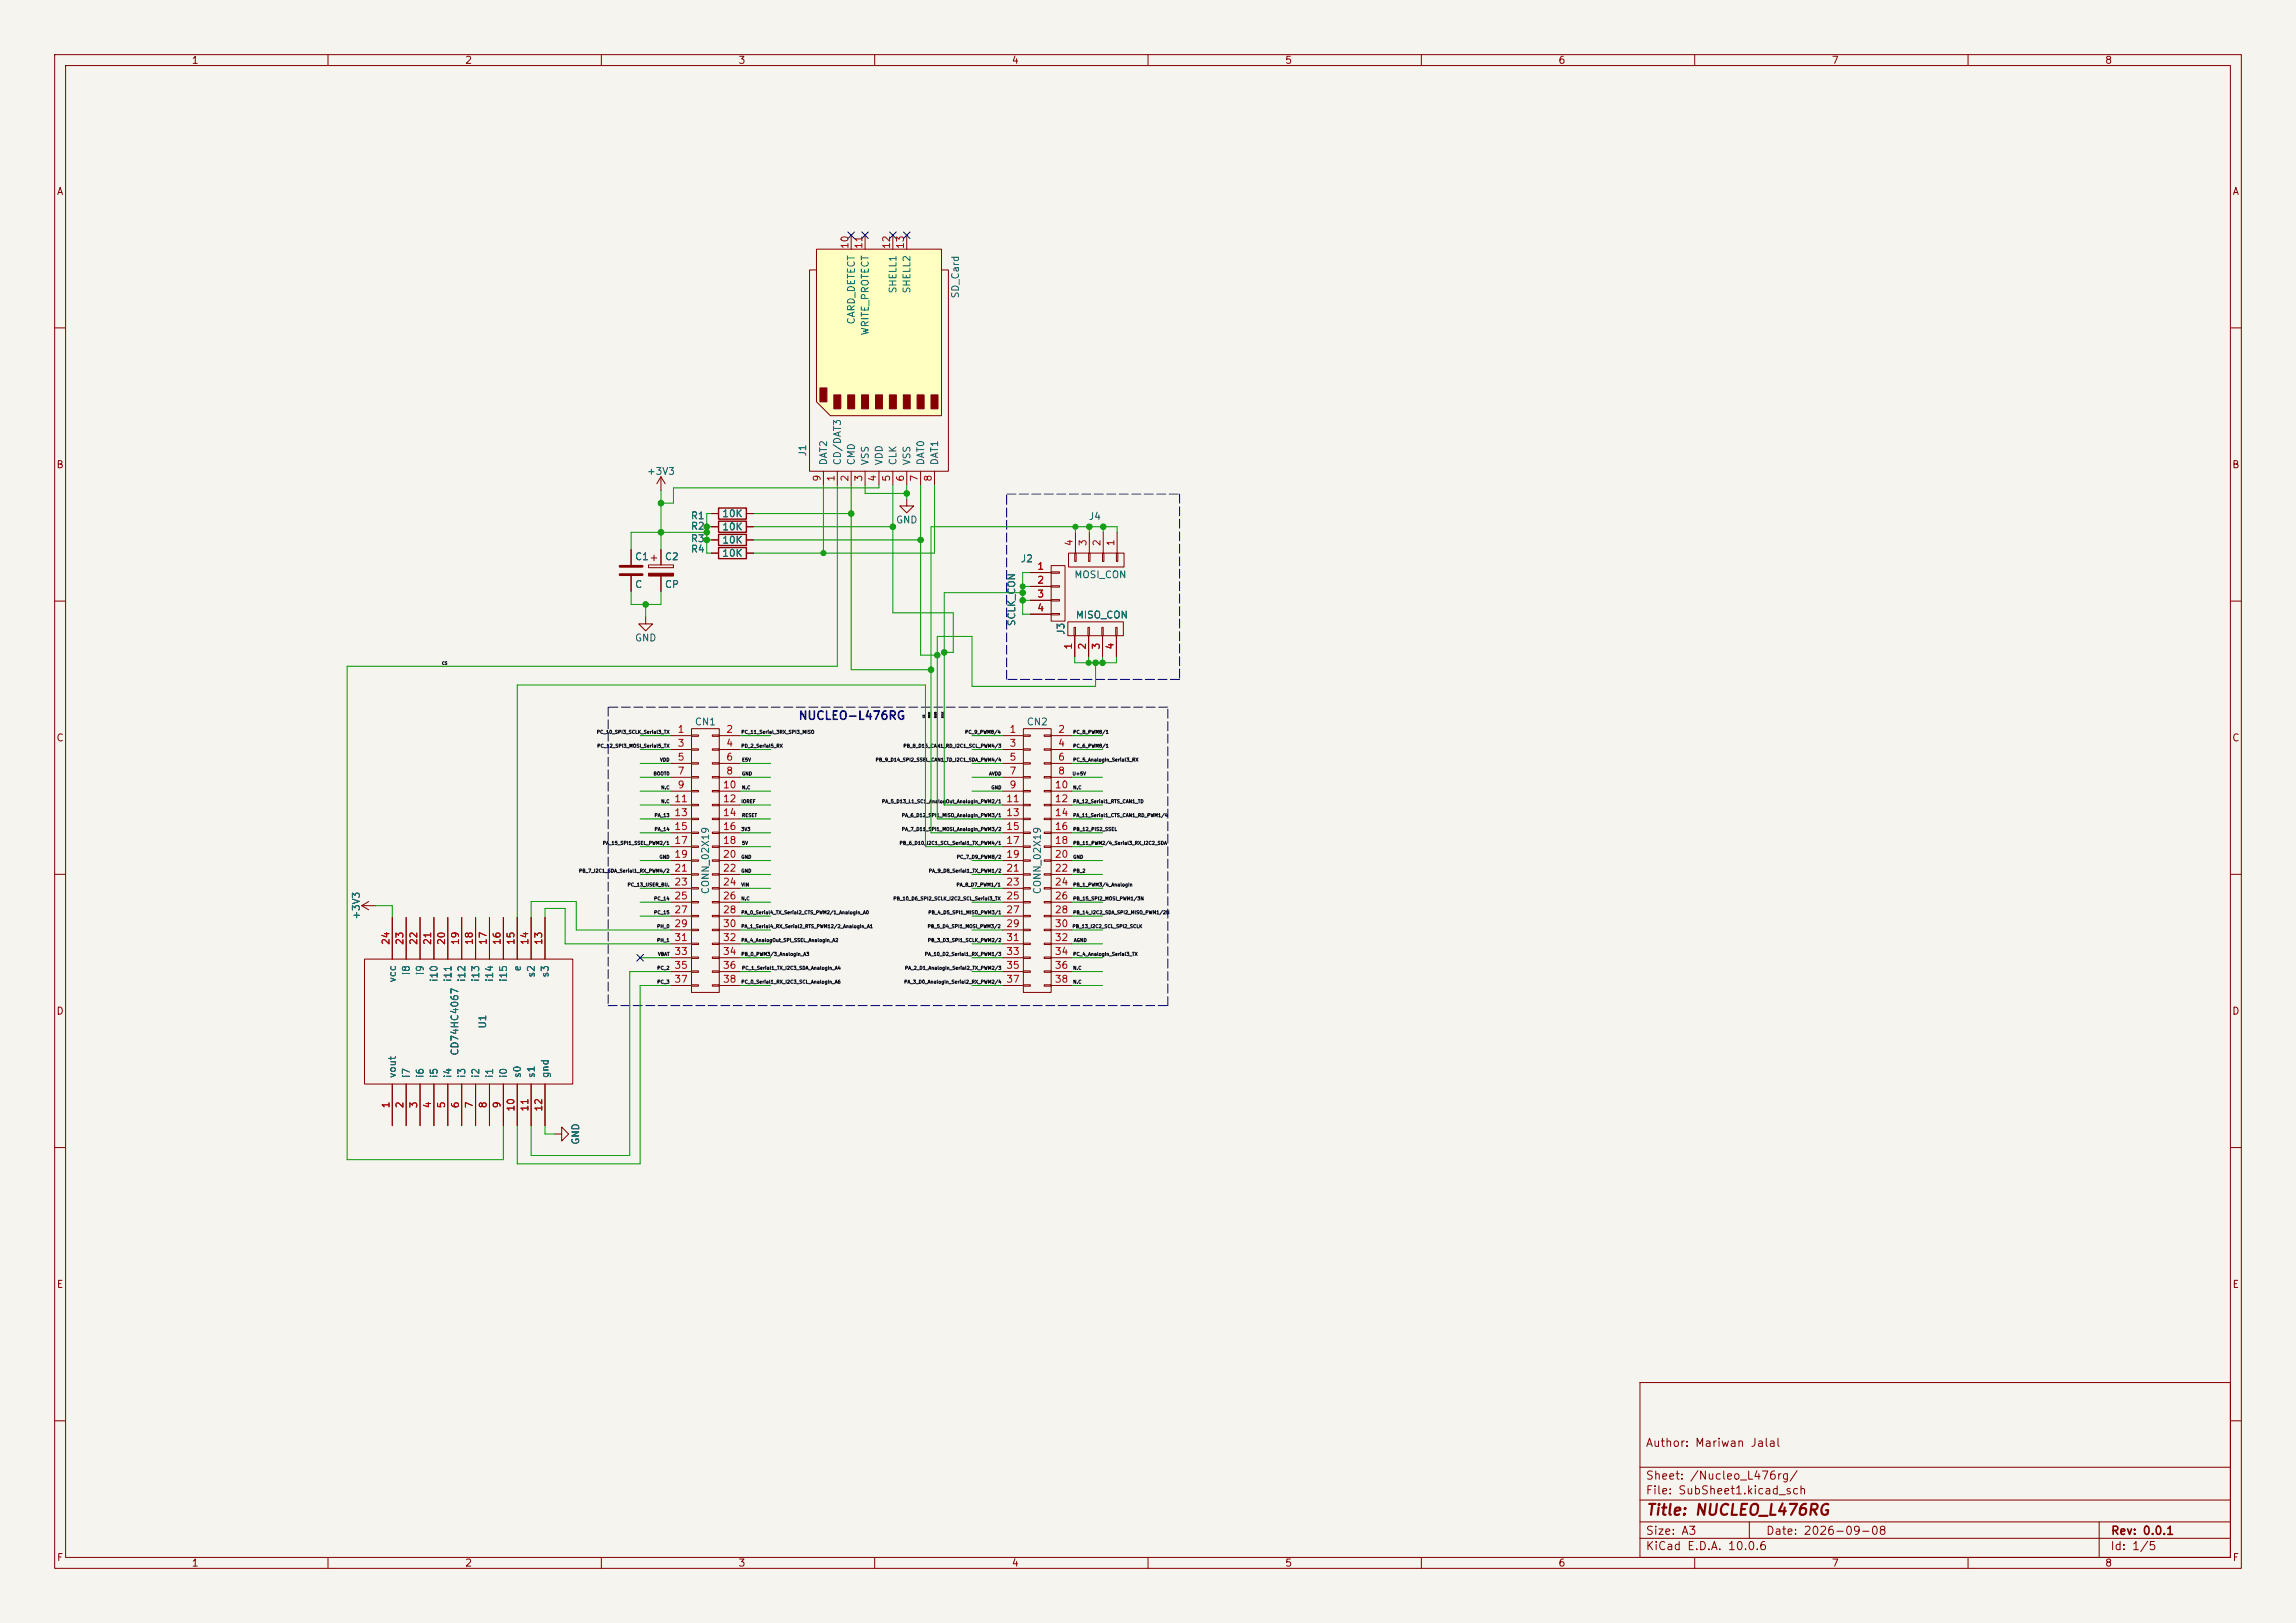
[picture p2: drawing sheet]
<svg xmlns="http://www.w3.org/2000/svg" width="420mm" height="297mm" viewBox="0 0 420 297" stroke-linecap="round" stroke-linejoin="round" font-family="sans-serif">
<defs><g id="words">
<text font-size="2" fill="#840000" x="301" y="277.8">Title: NUCLEO_L476RG</text>
<text font-size="1.5" fill="#0000c2" x="146" y="132.1">NUCLEO-L476RG</text>
<g font-size="1.5" fill="#840000">
<text x="300.9" y="265.1">Author: Mariwan Jalal</text>
<text x="300.9" y="273.8">File: SubSheet1.kicad_sch</text>
<text x="300.9" y="271.1">Sheet: /Nucleo_L476rg/</text>
<text x="300.9" y="281.2">Size: A3</text>
<text x="322.9" y="281.2">Date: 2026-09-08</text>
<text x="386" y="281.2">Rev: 0.0.1</text>
<text x="300.9" y="284">KiCad E.D.A. 10.0.6</text>
<text x="385.9" y="284">Id: 1/5</text>
</g>
<g font-size="1.3" fill="#840000">
<text x="35" y="12">1</text>
<text x="85" y="12">2</text>
<text x="135" y="12">3</text>
<text x="185" y="12">4</text>
<text x="235" y="12">5</text>
<text x="285" y="12">6</text>
<text x="335" y="12">7</text>
<text x="385" y="12">8</text>
<text x="10.3" y="36">A</text>
<text x="408.3" y="36">A</text>
<text x="10.2" y="86">B</text>
<text x="408.2" y="86">B</text>
<text x="10.2" y="136">C</text>
<text x="408.2" y="136">C</text>
<text x="10.2" y="186">D</text>
<text x="408.2" y="186">D</text>
<text x="10.3" y="236">E</text>
<text x="408.3" y="236">E</text>
<text x="10.3" y="286">F</text>
<text x="35" y="287">1</text>
<text x="85" y="287">2</text>
<text x="135" y="287">3</text>
<text x="185" y="287">4</text>
<text x="235" y="287">5</text>
<text x="285" y="287">6</text>
<text x="335" y="287">7</text>
<text x="385" y="287">8</text>
<text x="408.3" y="286">F</text>
</g>
<g font-size="1.3" fill="#a90000">
<text x="155.5" y="45.7" transform="rotate(-90 155.5 45.7)">10</text>
<text x="158" y="45.7" transform="rotate(-90 158 45.7)">11</text>
<text x="163.1" y="45.7" transform="rotate(-90 163.1 45.7)">12</text>
<text x="165.7" y="45.7" transform="rotate(-90 165.7 45.7)">13</text>
<text x="150.4" y="88.2" transform="rotate(-90 150.4 88.2)">9</text>
<text x="153" y="88.2" transform="rotate(-90 153 88.2)">1</text>
<text x="155.5" y="88.2" transform="rotate(-90 155.5 88.2)">2</text>
<text x="158" y="88.2" transform="rotate(-90 158 88.2)">3</text>
<text x="160.6" y="88.2" transform="rotate(-90 160.6 88.2)">4</text>
<text x="163.1" y="88.2" transform="rotate(-90 163.1 88.2)">5</text>
<text x="165.7" y="88.2" transform="rotate(-90 165.7 88.2)">6</text>
<text x="168.2" y="88.2" transform="rotate(-90 168.2 88.2)">7</text>
<text x="170.7" y="88.2" transform="rotate(-90 170.7 88.2)">8</text>
<text x="196.5" y="100" transform="rotate(-90 196.5 100)">4</text>
<text x="199.1" y="100" transform="rotate(-90 199.1 100)">3</text>
<text x="201.6" y="100" transform="rotate(-90 201.6 100)">2</text>
<text x="204.1" y="100" transform="rotate(-90 204.1 100)">1</text>
<text x="189.6" y="104.6">1</text>
<text x="189.6" y="107.1">2</text>
<text x="189.6" y="109.6">3</text>
<text x="189.6" y="112.2">4</text>
<text x="196.4" y="119" transform="rotate(-90 196.4 119)">1</text>
<text x="198.9" y="119" transform="rotate(-90 198.9 119)">2</text>
<text x="201.5" y="119" transform="rotate(-90 201.5 119)">3</text>
<text x="204" y="119" transform="rotate(-90 204 119)">4</text>
<text x="123.9" y="134.4">1</text>
<text x="123.9" y="136.9">3</text>
<text x="132.7" y="134.4">2</text>
<text x="132.7" y="136.9">4</text>
<text x="184.6" y="134.4">1</text>
<text x="184.6" y="136.9">3</text>
<text x="193.5" y="134.4">2</text>
<text x="193.5" y="136.9">4</text>
<text x="123.9" y="139.5">5</text>
<text x="123.9" y="142">7</text>
<text x="132.7" y="139.5">6</text>
<text x="132.7" y="142">8</text>
<text x="184.6" y="139.5">5</text>
<text x="184.6" y="142">7</text>
<text x="193.5" y="139.5">6</text>
<text x="193.5" y="142">8</text>
<text x="123.3" y="147.1">11</text>
<text x="123.3" y="149.6">13</text>
<text x="123.9" y="144.6">9</text>
<text x="132.1" y="144.6">10</text>
<text x="132.1" y="147.1">12</text>
<text x="132.1" y="149.6">14</text>
<text x="184" y="147.1">11</text>
<text x="184" y="149.6">13</text>
<text x="184.6" y="144.6">9</text>
<text x="192.8" y="144.6">10</text>
<text x="192.8" y="147.1">12</text>
<text x="192.8" y="149.6">14</text>
<text x="123.3" y="152.2">15</text>
<text x="123.3" y="154.7">17</text>
<text x="132.1" y="152.2">16</text>
<text x="132.1" y="154.7">18</text>
<text x="184" y="152.2">15</text>
<text x="184" y="154.7">17</text>
<text x="192.8" y="152.2">16</text>
<text x="192.8" y="154.7">18</text>
<text x="123.3" y="157.3">19</text>
<text x="123.3" y="159.8">21</text>
<text x="132.1" y="157.3">20</text>
<text x="132.1" y="159.8">22</text>
<text x="184" y="157.3">19</text>
<text x="184" y="159.8">21</text>
<text x="192.8" y="157.3">20</text>
<text x="192.8" y="159.8">22</text>
<text x="123.3" y="162.3">23</text>
<text x="123.3" y="164.9">25</text>
<text x="123.3" y="167.4">27</text>
<text x="132.1" y="162.3">24</text>
<text x="132.1" y="164.9">26</text>
<text x="132.1" y="167.4">28</text>
<text x="184" y="162.3">23</text>
<text x="184" y="164.9">25</text>
<text x="184" y="167.4">27</text>
<text x="192.8" y="162.3">24</text>
<text x="192.8" y="164.9">26</text>
<text x="192.8" y="167.4">28</text>
<text x="71.5" y="173" transform="rotate(-90 71.5 173)">24</text>
<text x="74.1" y="173" transform="rotate(-90 74.1 173)">23</text>
<text x="76.6" y="173" transform="rotate(-90 76.6 173)">22</text>
<text x="79.2" y="173" transform="rotate(-90 79.2 173)">21</text>
<text x="81.7" y="173" transform="rotate(-90 81.7 173)">20</text>
<text x="84.2" y="173" transform="rotate(-90 84.2 173)">19</text>
<text x="86.8" y="173" transform="rotate(-90 86.8 173)">18</text>
<text x="89.3" y="173" transform="rotate(-90 89.3 173)">17</text>
<text x="91.9" y="173" transform="rotate(-90 91.9 173)">16</text>
<text x="94.4" y="173" transform="rotate(-90 94.4 173)">15</text>
<text x="96.9" y="173" transform="rotate(-90 96.9 173)">14</text>
<text x="99.5" y="173" transform="rotate(-90 99.5 173)">13</text>
<text x="123.3" y="170">29</text>
<text x="123.3" y="172.5">31</text>
<text x="132.1" y="170">30</text>
<text x="132.1" y="172.5">32</text>
<text x="184" y="170">29</text>
<text x="184" y="172.5">31</text>
<text x="192.8" y="170">30</text>
<text x="192.8" y="172.5">32</text>
<text x="123.3" y="175">33</text>
<text x="123.3" y="177.6">35</text>
<text x="132.1" y="175">34</text>
<text x="132.1" y="177.6">36</text>
<text x="184" y="175">33</text>
<text x="184" y="177.6">35</text>
<text x="192.8" y="175">34</text>
<text x="192.8" y="177.6">36</text>
<text x="123.3" y="180.1">37</text>
<text x="132.1" y="180.1">38</text>
<text x="184" y="180.1">37</text>
<text x="192.8" y="180.1">38</text>
<text x="71.5" y="202.9" transform="rotate(-90 71.5 202.9)">1</text>
<text x="74.1" y="202.9" transform="rotate(-90 74.1 202.9)">2</text>
<text x="76.6" y="202.9" transform="rotate(-90 76.6 202.9)">3</text>
<text x="79.2" y="202.9" transform="rotate(-90 79.2 202.9)">4</text>
<text x="81.7" y="202.9" transform="rotate(-90 81.7 202.9)">5</text>
<text x="84.2" y="202.9" transform="rotate(-90 84.2 202.9)">6</text>
<text x="86.8" y="202.9" transform="rotate(-90 86.8 202.9)">7</text>
<text x="89.3" y="202.9" transform="rotate(-90 89.3 202.9)">8</text>
<text x="91.9" y="202.9" transform="rotate(-90 91.9 202.9)">9</text>
<text x="94.4" y="203.5" transform="rotate(-90 94.4 203.5)">10</text>
<text x="96.9" y="203.5" transform="rotate(-90 96.9 203.5)">11</text>
<text x="99.5" y="203.5" transform="rotate(-90 99.5 203.5)">12</text>
</g>
<g font-size="1.3" fill="#006464">
<text x="164.3" y="53.8" transform="rotate(-90 164.3 53.8)">SHELL1</text>
<text x="166.8" y="53.8" transform="rotate(-90 166.8 53.8)">SHELL2</text>
<text x="156.7" y="59.5" transform="rotate(-90 156.7 59.5)">CARD_DETECT</text>
<text x="175.7" y="54.7" transform="rotate(-90 175.7 54.7)">SD_Card</text>
<text x="159.2" y="61.5" transform="rotate(-90 159.2 61.5)">WRITE_PROTECT</text>
<text x="147.8" y="83.6" transform="rotate(-90 147.8 83.6)">J1</text>
<text x="118.2" y="87.2">+3V3</text>
<text x="151.6" y="85.2" transform="rotate(-90 151.6 85.2)">DAT2</text>
<text x="154.1" y="85.2" transform="rotate(-90 154.1 85.2)">CD/DAT3</text>
<text x="156.7" y="85.2" transform="rotate(-90 156.7 85.2)">CMD</text>
<text x="159.2" y="85.2" transform="rotate(-90 159.2 85.2)">VSS</text>
<text x="161.7" y="85.2" transform="rotate(-90 161.7 85.2)">VDD</text>
<text x="164.3" y="85.2" transform="rotate(-90 164.3 85.2)">CLK</text>
<text x="166.8" y="85.2" transform="rotate(-90 166.8 85.2)">VSS</text>
<text x="169.4" y="85.2" transform="rotate(-90 169.4 85.2)">DAT0</text>
<text x="171.9" y="85.2" transform="rotate(-90 171.9 85.2)">DAT1</text>
<text x="126.3" y="95.3">R1</text>
<text x="132" y="94.9">10K</text>
<text x="199.1" y="95.5">J4</text>
<text x="126.3" y="101.4">R4</text>
<text x="126.3" y="97.2">R2</text>
<text x="126.3" y="99.5">R3</text>
<text x="132" y="97.4">10K</text>
<text x="132" y="99.8">10K</text>
<text x="163.8" y="96.1">GND</text>
<text x="116.1" y="102.8">C1</text>
<text x="116.1" y="107.9">C</text>
<text x="121.5" y="102.8">C2</text>
<text x="121.5" y="107.9">CP</text>
<text x="132" y="102.2">10K</text>
<text x="186.6" y="103.2">J2</text>
<text x="196.4" y="106.1">MOSI_CON</text>
<text x="196.7" y="113.5">MISO_CON</text>
<text x="116" y="117.7">GND</text>
<text x="186" y="114.7" transform="rotate(-90 186 114.7)">SCLK_CON</text>
<text x="195" y="116.3" transform="rotate(-90 195 116.3)">J3</text>
<text x="127" y="133">CN1</text>
<text x="187.7" y="133">CN2</text>
<text x="130" y="163.7" transform="rotate(-90 130 163.7)">CONN_02X19</text>
<text x="190.7" y="163.7" transform="rotate(-90 190.7 163.7)">CONN_02X19</text>
<text x="66.1" y="168.4" transform="rotate(-90 66.1 168.4)">+3V3</text>
<text x="72.7" y="179.9" transform="rotate(-90 72.7 179.9)">vcc</text>
<text x="75.3" y="178.6" transform="rotate(-90 75.3 178.6)">i8</text>
<text x="77.8" y="178.6" transform="rotate(-90 77.8 178.6)">i9</text>
<text x="80.3" y="179.8" transform="rotate(-90 80.3 179.8)">i10</text>
<text x="82.9" y="179.8" transform="rotate(-90 82.9 179.8)">i11</text>
<text x="85.4" y="179.8" transform="rotate(-90 85.4 179.8)">i12</text>
<text x="88" y="179.8" transform="rotate(-90 88 179.8)">i13</text>
<text x="90.5" y="179.8" transform="rotate(-90 90.5 179.8)">i14</text>
<text x="93" y="179.8" transform="rotate(-90 93 179.8)">i15</text>
<text x="95.6" y="177.8" transform="rotate(-90 95.6 177.8)">e</text>
<text x="98.1" y="179" transform="rotate(-90 98.1 179)">s2</text>
<text x="100.7" y="179" transform="rotate(-90 100.7 179)">s3</text>
<text x="89.2" y="188.3" transform="rotate(-90 89.2 188.3)">U1</text>
<text x="72.7" y="197.4" transform="rotate(-90 72.7 197.4)">vout</text>
<text x="75.3" y="197.4" transform="rotate(-90 75.3 197.4)">i7</text>
<text x="77.8" y="197.4" transform="rotate(-90 77.8 197.4)">i6</text>
<text x="80.3" y="197.4" transform="rotate(-90 80.3 197.4)">i5</text>
<text x="82.9" y="197.4" transform="rotate(-90 82.9 197.4)">i4</text>
<text x="84.1" y="193.3" transform="rotate(-90 84.1 193.3)">CD74HC4067</text>
<text x="85.4" y="197.4" transform="rotate(-90 85.4 197.4)">i3</text>
<text x="88" y="197.4" transform="rotate(-90 88 197.4)">i2</text>
<text x="90.5" y="197.4" transform="rotate(-90 90.5 197.4)">i1</text>
<text x="93" y="197.4" transform="rotate(-90 93 197.4)">i0</text>
<text x="95.6" y="197.4" transform="rotate(-90 95.6 197.4)">s0</text>
<text x="98.1" y="197.4" transform="rotate(-90 98.1 197.4)">s1</text>
<text x="100.7" y="197.4" transform="rotate(-90 100.7 197.4)">gnd</text>
<text x="106.2" y="209.6" transform="rotate(-90 106.2 209.6)">GND</text>
</g>
<g font-size=".6" fill="#0f0f0f">
<text x="109.1" y="134.4">PC_10_SPI3_SCLK_Serial3_TX</text>
<text x="109.2" y="137">PC_12_SPI3_MOSI_Serial5_TX</text>
<text x="135.5" y="134.4">PC_11_Serial_3RX_SPI3_MISO</text>
<text x="135.5" y="137">PD_2_Serial5_RX</text>
<text x="165.2" y="137">PB_8_D15_CAN1_RD_I2C1_SCL_PWM4/3</text>
<text x="176.5" y="134.4">PC_9_PWM8/4</text>
<text x="196.2" y="137">PC_6_PWM8/1</text>
<text x="196.2" y="134.4">PC_8_PWM8/1</text>
<text x="119.5" y="142">BOOT0</text>
<text x="120.7" y="139.5">VDD</text>
<text x="135.7" y="142">GND</text>
<text x="135.7" y="139.5">E5V</text>
<text x="160.1" y="139.5">PB_9_D14_SPI2_SSEL_CAN1_TD_I2C1_SDA_PWM4/4</text>
<text x="180.9" y="142">AVDD</text>
<text x="196.1" y="142">U+5V</text>
<text x="196.2" y="139.5">PC_5_AnalogIn_Serial3_RX</text>
<text x="119.7" y="149.7">PA_13</text>
<text x="120.9" y="147.1">N.C</text>
<text x="120.9" y="144.6">N.C</text>
<text x="135.5" y="147.1">IOREF</text>
<text x="135.7" y="149.7">RESET</text>
<text x="135.7" y="144.6">N.C</text>
<text x="161.3" y="147.1">PA_5_D13_L1_SC1_AnalogOut_AnalogIn_PWM2/1</text>
<text x="164.9" y="149.7">PA_6_D12_SPI1_MISO_AnalogIn_PWM3/1</text>
<text x="181.3" y="144.6">GND</text>
<text x="196.2" y="149.7">PA_11_Serial1_CTS_CAN1_RD_PWM1/4</text>
<text x="196.2" y="144.6">N.C</text>
<text x="196.2" y="147.1">PA_12_Serial1_RTS_CAN1_TD</text>
<text x="110.2" y="154.7">PA_15_SPI1_SSEL_PWM2/1</text>
<text x="119.7" y="152.2">PA_14</text>
<text x="135.5" y="152.2">3V3</text>
<text x="135.7" y="154.7">5V</text>
<text x="164.5" y="154.7">PB_6_D10_I2C1_SCL_Serial1_TX_PWM4/1</text>
<text x="164.9" y="152.2">PA_7_D11_SPI1_MOSI_AnalogIn_PWM3/2</text>
<text x="196.2" y="154.7">PB_11_PWM2/4_Serial3_RX_I2C2_SDA</text>
<text x="196.2" y="152.2">PB_12_PIS2_SSEL</text>
<text x="105.8" y="159.8">PB_7_I2C1_SDA_Serial1_RX_PWM4/2</text>
<text x="120.6" y="157.3">GND</text>
<text x="135.5" y="157.3">GND</text>
<text x="135.5" y="159.8">GND</text>
<text x="169.8" y="159.8">PA_9_D8_Serial1_TX_PWM1/2</text>
<text x="174.9" y="157.3">PC_7_D9_PWM8/2</text>
<text x="196.2" y="157.3">GND</text>
<text x="196.2" y="159.8">PB_2</text>
<text x="114.7" y="162.4">PC_13_USER_BU.</text>
<text x="119.6" y="164.9">PC_14</text>
<text x="119.6" y="167.4">PC_15</text>
<text x="135.5" y="164.9">N.C</text>
<text x="135.5" y="167.4">PA_0_Serial4_TX_Serial2_CTS_PWM2/1_AnalogIn_A0</text>
<text x="135.5" y="162.4">VIN</text>
<text x="163.3" y="164.9">PB_10_D6_SPI2_SCLK_I2C2_SCL_Serial3_TX</text>
<text x="169.7" y="167.4">PB_4_D5_SPI1_MISO_PWM3/1</text>
<text x="174.9" y="162.4">PA_8_D7_PWM1/1</text>
<text x="196.2" y="162.4">PB_1_PWM3/4_AnalogIn</text>
<text x="196.2" y="167.4">PB_14_I2C2_SDA_SPI2_MISO_PWM1/2N</text>
<text x="196.2" y="164.9">PB_15_SPI2_MOSI_PWM1/3N</text>
<text x="120.1" y="172.5">PH_1</text>
<text x="120.1" y="170">PH_0</text>
<text x="135.5" y="170">PA_1_Serial4_RX_Serial2_RTS_PWM12/2_AnalogIn_A1</text>
<text x="135.5" y="172.5">PA_4_AnalogOut_SPI_SSEL_AnalogIn_A2</text>
<text x="169.6" y="170">PB_5_D4_SPI1_MOSI_PWM3/2</text>
<text x="169.7" y="172.5">PB_3_D3_SPI1_SCLK_PWM2/2</text>
<text x="196.1" y="170">PB_13_I2C2_SCL_SPI2_SCLK</text>
<text x="196.4" y="172.5">AGND</text>
<text x="120.1" y="177.6">PC_2</text>
<text x="120.3" y="175.1">VBAT</text>
<text x="135.5" y="175.1">PB_0_PWM3/3_AnalogIn_A3</text>
<text x="135.7" y="177.6">PC_1_Serial1_TX_I2C3_SDA_AnalogIn_A4</text>
<text x="165.5" y="177.6">PA_2_D1_AnalogIn_Serial2_TX_PWM2/3</text>
<text x="169.1" y="175.1">PA_10_D2_Serial1_RX_PWM1/3</text>
<text x="196.2" y="177.6">N.C</text>
<text x="196.2" y="175.1">PC_4_AnalogIn_Serial3_TX</text>
<text x="120.1" y="180.1">PC_3</text>
<text x="135.5" y="180.1">PC_0_Serial1_RX_I2C3_SCL_AnalogIn_A6</text>
<text x="165.3" y="180.1">PA_3_D0_AnalogIn_Serial2_RX_PWM2/4</text>
<text x="196.2" y="180.1">N.C</text>
</g>
<text font-size=".5" fill="#0f0f0f" x="80.8" y="121.8">CS</text>
<g font-size=".3" fill="#0f0f0f">
<text x="169.2" y="131.4" transform="rotate(-90 169.2 131.4)">CS</text>
<text x="170.2" y="131.4" transform="rotate(-90 170.2 131.4)">MOSI</text>
<text x="171.4" y="131.4" transform="rotate(-90 171.4 131.4)">MISO</text>
<text x="172.6" y="131.4" transform="rotate(-90 172.6 131.4)">SCLK</text>
</g>
</g></defs>
<path d="M0 0h420v297h-420z" fill="#f5f4ef" stroke="#f5f4ef" stroke-width=".18"/>
<g fill="none" stroke="#840000" stroke-width=".18">
<path d="M10 10h400v277h-400zM12 12h396v273h-396zM60 10v2M110 10v2M160 10v2M210 10v2M260 10v2M310 10v2M360 10v2M10 60h2M408 60h2M165.9 91.3v1.3h1.2l-1.2 1.3-1.3-1.3h1.3"/>
<path d="M10 110h2M115.4 100.6v2.8M115.4 105.4v2.8M118.1 112.9v1.3h1.3l-1.3 1.2-1.3-1.2h1.3M118.6 103.4h4.6v.5h-4.6zM119.1 102.1h1M119.6 101.6v1M120.9 100.6v2.8M120.9 105.4v2.8M195.3 113.8h10.2v2.5h-10.2zM196.5 114.8h.2v1.5h-.2zM196.6 116.3v3.8"/>
<path d="M199 114.8h.3v1.5h-.3zM199.1 116.3v3.8M201.5 114.8h.3v1.5h-.3zM201.7 116.3v3.8M204.1 114.8h.2v1.5h-.2zM204.2 116.3v3.8M408 110h2M122.7 134.6h3.8M122.7 137.2h3.8M122.7 139.7h3.8M126.5 133.4h5.1v48.2h-5.1zM126.5 134.5h1.3v.2h-1.3z"/>
<path d="M126.5 137h1.3v.3h-1.3zM126.5 139.6h1.3v.2h-1.3zM130.3 134.5h1.3v.2h-1.3zM130.3 137h1.3v.3h-1.3zM130.3 139.6h1.3v.2h-1.3zM131.6 134.6h3.8M131.6 137.2h3.8M131.6 139.7h3.8M183.4 134.6h3.8M183.4 137.2h3.8M183.4 139.7h3.8M187.2 133.4h5.1v48.2h-5.1z"/>
<path d="M187.2 134.5h1.3v.2h-1.3zM187.2 137h1.3v.3h-1.3zM187.2 139.6h1.3v.2h-1.3zM191 134.5h1.3v.2h-1.3zM191 137h1.3v.3h-1.3zM191 139.6h1.3v.2h-1.3zM192.3 134.6h3.8M192.3 137.2h3.8M192.3 139.7h3.8M10 160h2M122.7 142.2h3.8M122.7 144.8h3.8"/>
<path d="M122.7 147.3h3.8M122.7 149.9h3.8M122.7 152.4h3.8M122.7 154.9h3.8M122.7 157.5h3.8M126.5 142.1h1.3v.3h-1.3zM126.5 144.7h1.3v.2h-1.3zM126.5 147.2h1.3v.2h-1.3zM126.5 149.7h1.3v.3h-1.3zM126.5 152.3h1.3v.2h-1.3zM126.5 154.8h1.3v.3h-1.3zM126.5 157.4h1.3v.2h-1.3z"/>
<path d="M126.5 159.9h1.3v.2h-1.3zM130.3 142.1h1.3v.3h-1.3zM130.3 144.7h1.3v.2h-1.3zM130.3 147.2h1.3v.2h-1.3zM130.3 149.7h1.3v.3h-1.3zM130.3 152.3h1.3v.2h-1.3zM130.3 154.8h1.3v.3h-1.3zM130.3 157.4h1.3v.2h-1.3zM130.3 159.9h1.3v.2h-1.3zM131.6 142.2h3.8M131.6 144.8h3.8M131.6 147.3h3.8"/>
<path d="M131.6 149.9h3.8M131.6 152.4h3.8M131.6 154.9h3.8M131.6 157.5h3.8M183.4 142.2h3.8M183.4 144.8h3.8M183.4 147.3h3.8M183.4 149.9h3.8M183.4 152.4h3.8M183.4 154.9h3.8M183.4 157.5h3.8M187.2 142.1h1.3v.3h-1.3z"/>
<path d="M187.2 144.7h1.3v.2h-1.3zM187.2 147.2h1.3v.2h-1.3zM187.2 149.7h1.3v.3h-1.3zM187.2 152.3h1.3v.2h-1.3zM187.2 154.8h1.3v.3h-1.3zM187.2 157.4h1.3v.2h-1.3zM187.2 159.9h1.3v.2h-1.3zM191 142.1h1.3v.3h-1.3zM191 144.7h1.3v.2h-1.3zM191 147.2h1.3v.2h-1.3zM191 149.7h1.3v.3h-1.3zM191 152.3h1.3v.2h-1.3z"/>
<path d="M191 154.8h1.3v.3h-1.3zM191 157.4h1.3v.2h-1.3zM191 159.9h1.3v.2h-1.3zM192.3 142.2h3.8M192.3 144.8h3.8M192.3 147.3h3.8M192.3 149.9h3.8M192.3 152.4h3.8M192.3 154.9h3.8M192.3 157.5h3.8M408 160h2M66.2 165.7l1.2 .8"/>
<path d="M66.2 165.7h2.5M66.7 175.5h38.1v22.9h-38.1zM67.4 165l-1.2 .7M71.8 167.9v7.6M74.3 167.9v7.6M76.8 167.9v7.6M79.4 167.9v7.6M81.9 167.9v7.6M84.5 167.9v7.6M87 167.9v7.6M89.5 167.9v7.6M92.1 167.9v7.6"/>
<path d="M94.6 167.9v7.6M97.2 167.9v7.6M99.7 167.9v7.6M122.7 160h3.8M122.7 162.6h3.8M122.7 165.1h3.8M122.7 167.6h3.8M122.7 170.2h3.8M122.7 172.7h3.8M122.7 175.3h3.8M122.7 177.8h3.8M126.5 162.4h1.3v.3h-1.3z"/>
<path d="M126.5 165h1.3v.2h-1.3zM126.5 167.5h1.3v.3h-1.3zM126.5 170.1h1.3v.2h-1.3zM126.5 172.6h1.3v.2h-1.3zM126.5 175.1h1.3v.3h-1.3zM126.5 177.7h1.3v.2h-1.3zM130.3 162.4h1.3v.3h-1.3zM130.3 165h1.3v.2h-1.3zM130.3 167.5h1.3v.3h-1.3zM130.3 170.1h1.3v.2h-1.3zM130.3 172.6h1.3v.2h-1.3zM130.3 175.1h1.3v.3h-1.3z"/>
<path d="M130.3 177.7h1.3v.2h-1.3zM131.6 160h3.8M131.6 162.6h3.8M131.6 165.1h3.8M131.6 167.6h3.8M131.6 170.2h3.8M131.6 172.7h3.8M131.6 175.3h3.8M131.6 177.8h3.8M183.4 160h3.8M183.4 162.6h3.8M183.4 165.1h3.8"/>
<path d="M183.4 167.6h3.8M183.4 170.2h3.8M183.4 172.7h3.8M183.4 175.3h3.8M183.4 177.8h3.8M187.2 162.4h1.3v.3h-1.3zM187.2 165h1.3v.2h-1.3zM187.2 167.5h1.3v.3h-1.3zM187.2 170.1h1.3v.2h-1.3zM187.2 172.6h1.3v.2h-1.3zM187.2 175.1h1.3v.3h-1.3zM187.2 177.7h1.3v.2h-1.3z"/>
<path d="M191 162.4h1.3v.3h-1.3zM191 165h1.3v.2h-1.3zM191 167.5h1.3v.3h-1.3zM191 170.1h1.3v.2h-1.3zM191 172.6h1.3v.2h-1.3zM191 175.1h1.3v.3h-1.3zM191 177.7h1.3v.2h-1.3zM192.3 160h3.8M192.3 162.6h3.8M192.3 165.1h3.8M192.3 167.6h3.8M192.3 170.2h3.8"/>
<path d="M192.3 172.7h3.8M192.3 175.3h3.8M192.3 177.8h3.8M71.8 198.4v7.6M74.3 198.4v7.6M76.8 198.4v7.6M79.4 198.4v7.6M81.9 198.4v7.6M84.5 198.4v7.6M87 198.4v7.6M89.5 198.4v7.6M92.1 198.4v7.6"/>
<path d="M94.6 198.4v7.6M97.2 198.4v7.6M99.7 198.4v7.6M122.7 180.3h3.8M126.5 180.2h1.3v.3h-1.3zM130.3 180.2h1.3v.3h-1.3zM131.6 180.3h3.8M183.4 180.3h3.8M187.2 180.2h1.3v.3h-1.3zM191 180.2h1.3v.3h-1.3zM192.3 180.3h3.8M10 210h2"/>
<path d="M101.5 207.5h1.2v-1.3l1.3 1.3-1.3 1.3v-1.3M408 210h2M300 253h108v32h-108zM10 260h2M300 278.5h108M300 274.5h108M300 268.5h108M320 278.5v3M384 278.5v6.5M408 260h2M60 285v2M110 285v2"/>
<path d="M160 285v2M210 285v2M260 285v2M300 281.5h108M310 285v2M360 285v2"/>
</g>
<path d="M118.6 104.9h4.6v.5h-4.6z" fill="#840000" stroke="#840000" stroke-width=".18"/>
<path d="M113.4 103.6h4.1M113.4 105.2h4.1" fill="none" stroke="#840000" stroke-width=".51"/>
<path d="M149.4 45.6h22.8v30.5h-20.3l-2.5-2.6z" fill="#ffffc2"/>
<g fill="none" stroke="#840000" stroke-width=".18">
<path d="M149.4 45.6h22.8v30.5h-20.3l-2.5-2.6zM149.4 49.4h-1.3v36.8h25.4v-36.8h-1.3M155.7 43.1v2.5M158.2 43.1v2.5M163.3 43.1v2.5M165.9 43.1v2.5M120.9 87.2l-.8 1.3M120.9 87.2l.8 1.3M120.9 87.2v2.6M130.2 94h1.2M130.2 96.4h1.2M130.2 98.8h1.2"/>
<path d="M136.5 94h1.3M136.5 96.4h1.3M136.5 98.8h1.3M150.6 86.2v2.6M153.2 86.2v2.6M155.7 86.2v2.6M158.2 86.2v2.6M160.8 86.2v2.6M163.3 86.2v2.6M165.9 86.2v2.6M168.4 86.2v2.6M170.9 86.2v2.6"/>
<path d="M196.7 97.4v3.8M199.3 97.4v3.8M201.8 97.4v3.8M204.3 97.4v3.8M115.4 100.6v2.8M115.4 105.4v2.8M120.9 100.6v2.8M120.9 105.4v2.8M130.2 101.2h1.2M136.5 101.2h1.3M188.5 104.8h3.8M188.5 107.3h3.8"/>
<path d="M188.5 109.9h3.8M188.5 112.4h3.8M192.3 103.5h2.5v10.2h-2.5zM192.3 104.6h1.5v.3h-1.5zM192.3 107.2h1.5v.2h-1.5zM192.3 109.7h1.5v.3h-1.5zM192.3 112.3h1.5v.2h-1.5zM195.5 101.2h10.1v2.6h-10.1zM196.6 101.2h.2v1.5h-.2zM196.6 116.3v3.8M199.1 101.2h.3v1.5h-.3zM199.1 116.3v3.8"/>
<path d="M201.7 101.2h.2v1.5h-.2zM201.7 116.3v3.8M204.2 101.2h.3v1.5h-.3zM204.2 116.3v3.8M71.8 167.9v7.6M74.3 167.9v7.6M76.8 167.9v7.6M79.4 167.9v7.6M81.9 167.9v7.6M84.5 167.9v7.6M87 167.9v7.6M89.5 167.9v7.6"/>
<path d="M92.1 167.9v7.6M94.6 167.9v7.6M97.2 167.9v7.6M99.7 167.9v7.6M71.8 198.4v7.6M74.3 198.4v7.6M76.8 198.4v7.6M79.4 198.4v7.6M81.9 198.4v7.6M84.5 198.4v7.6M87 198.4v7.6M89.5 198.4v7.6"/>
<path d="M92.1 198.4v7.6M94.6 198.4v7.6M97.2 198.4v7.6M99.7 198.4v7.6"/>
</g>
<g fill="#840000" stroke="#840000" stroke-width=".18">
<path d="M152.5 72.3h1.3v2.5h-1.3z"/>
<path d="M155.1 72.3h1.2v2.5h-1.2z"/>
<path d="M157.6 72.3h1.3v2.5h-1.3z"/>
<path d="M160.1 72.3h1.3v2.5h-1.3z"/>
<path d="M162.7 72.3h1.3v2.5h-1.3z"/>
<path d="M165.2 72.3h1.3v2.5h-1.3z"/>
<path d="M167.8 72.3h1.2v2.5h-1.2z"/>
<path d="M170.3 72.3h1.3v2.5h-1.3z"/>
<path d="M150 71h1.3v2.5h-1.3z"/>
</g>
<path d="M131.4 93h5.1v2h-5.1zM131.4 95.4h5.1v2h-5.1zM131.4 97.8h5.1v2h-5.1zM131.4 100.2h5.1v2h-5.1z" fill="none" stroke="#840000" stroke-width=".25"/>
<path d="M184.1 90.4h31.7M215.8 90.4v33.9M111.3 129.4v54.6M184.1 124.3v-33.9M213.6 129.4h-102.3M215.8 124.3h-31.7M111.3 184h102.3M213.6 184v-54.6" fill="none" stroke="#0000c2" stroke-width=".18" stroke-dasharray="1.7 .6"/>
<g fill="none" stroke="#009600" stroke-width=".18">
<path d="M120.9 89.8v10.8M129.3 97.4h-13.9v3.2M129.3 98.8h.9M129.3 96.4h.9M130.2 94h-.9v7.2h.9M137.8 98.8h30.6M137.8 94h17.9M137.8 96.4h25.5M150.6 88.8v12.4M153.2 88.8v33.1h-89.7v90.3h28.6v-6.2M155.7 88.8v33.8h14.6M158.2 88.8v1.5h7.7"/>
<path d="M160.8 88.8v.5h-37.6v2.8h-2.3M163.3 88.8v23.3h11.1v7.3h-1.7M165.9 88.8v2.5M168.4 88.8v31.1h3M170.9 88.8v12.4h-33.1M196.7 96.4v1M199.3 96.4v1M201.8 96.4v1M204.3 97.4v-1h-34v56h13.1M115.4 108.2v2.4h5.5v-2.4M118.1 110.6v2.3M187.1 109.9h1.4"/>
<path d="M187.1 107.3h1.4M187.1 108.5h-14.4v38.8h10.7M188.5 104.8h-1.4v7.6h1.4M117.1 137.2h5.6M117.1 134.6h5.6M117.1 139.7h5.6M135.4 137.2h5.6M135.4 134.6h5.6M135.4 139.7h5.6M177.8 137.2h5.6M177.8 134.6h5.6M177.8 139.7h5.6"/>
<path d="M196.1 137.2h5.6M196.1 134.6h5.6M196.1 139.7h5.6M196.6 120.1v1.2h7.6v-1.2M199.1 120.1v1.2M200.4 121.3v4.3h-22.6v-9.1h-6.4v33.4h12M201.7 120.1v1.2M117.1 157.5h5.6M117.1 142.2h5.6M117.1 144.8h5.6M117.1 152.4h5.6M117.1 147.3h5.6"/>
<path d="M117.1 149.9h5.6M117.1 154.9h5.6M135.4 157.5h5.6M135.4 142.2h5.6M135.4 144.8h5.6M135.4 152.4h5.6M135.4 147.3h5.6M135.4 149.9h5.6M135.4 154.9h5.6M177.8 157.5h5.6M177.8 142.2h5.6M177.8 144.8h5.6"/>
<path d="M183.4 154.9h-14.1v-29.6h-74.7v42.6M196.1 157.5h5.6M196.1 142.2h5.6M196.1 144.8h5.6M196.1 152.4h5.6M196.1 147.3h5.6M196.1 149.9h5.6M196.1 154.9h5.6M68.7 165.7h3.1v2.2M97.2 167.9v-2.9h8.2v5.2h17.3M99.7 167.9v-1.7h3.7v6.5h19.3M117.1 175.3h5.6"/>
<path d="M117.1 165.1h5.6M117.1 160h5.6M117.1 162.6h5.6M117.1 167.6h5.6M122.7 177.8h-7.5v33.7h-18v-5.5M135.4 170.2h5.6M135.4 175.3h5.6M135.4 165.1h5.6M135.4 172.7h5.6M135.4 160h5.6M135.4 177.8h5.6M135.4 162.6h5.6"/>
<path d="M135.4 167.6h5.6M177.8 170.2h5.6M177.8 175.3h5.6M177.8 165.1h5.6M177.8 172.7h5.6M177.8 160h5.6M177.8 177.8h5.6M177.8 162.6h5.6M177.8 167.6h5.6M196.1 170.2h5.6M196.1 175.3h5.6M196.1 165.1h5.6"/>
<path d="M196.1 172.7h5.6M196.1 160h5.6M196.1 177.8h5.6M196.1 162.6h5.6M196.1 167.6h5.6M122.7 180.3h-5.6v32.7h-22.5v-7M135.4 180.3h5.6M177.8 180.3h5.6M196.1 180.3h5.6M99.7 206v1.5h1.8"/>
</g>
<path d="M155.1 42.4l1.2 1.3M156.3 42.4l-1.2 1.3M157.6 42.4l1.3 1.3M158.9 42.4l-1.3 1.3M162.7 42.4l1.2 1.3M163.9 42.4l-1.2 1.3M165.3 42.4l1.2 1.3M166.5 42.4l-1.2 1.3M116.5 174.7l1.2 1.2M117.7 174.7l-1.2 1.2" fill="none" stroke="#000084" stroke-width=".18"/>
<g fill="#009600" stroke="#009600" stroke-width=".18">
<circle cx="170.3" cy="122.6" r=".51"/>
<circle cx="187.1" cy="109.9" r=".51"/>
<circle cx="155.7" cy="94" r=".51"/>
<circle cx="163.3" cy="96.4" r=".51"/>
<circle cx="165.9" cy="90.3" r=".51"/>
<circle cx="187.1" cy="107.3" r=".46"/>
<circle cx="187.1" cy="108.5" r=".51"/>
<circle cx="168.4" cy="98.8" r=".51"/>
<circle cx="118.1" cy="110.6" r=".51"/>
<circle cx="129.3" cy="97.4" r=".51"/>
<circle cx="150.6" cy="101.2" r=".46"/>
<circle cx="120.9" cy="92.1" r=".51"/>
<circle cx="120.9" cy="97.4" r=".51"/>
<circle cx="129.3" cy="96.4" r=".51"/>
<circle cx="129.3" cy="98.8" r=".51"/>
<circle cx="171.5" cy="119.9" r=".51"/>
<circle cx="172.7" cy="119.4" r=".51"/>
<circle cx="201.7" cy="121.3" r=".51"/>
<circle cx="199.1" cy="121.3" r=".46"/>
<circle cx="200.4" cy="121.3" r=".51"/>
<circle cx="196.7" cy="96.4" r=".46"/>
<circle cx="199.3" cy="96.4" r=".51"/>
<circle cx="201.8" cy="96.4" r=".51"/>
</g>
<use href="#words"/>
</svg>
